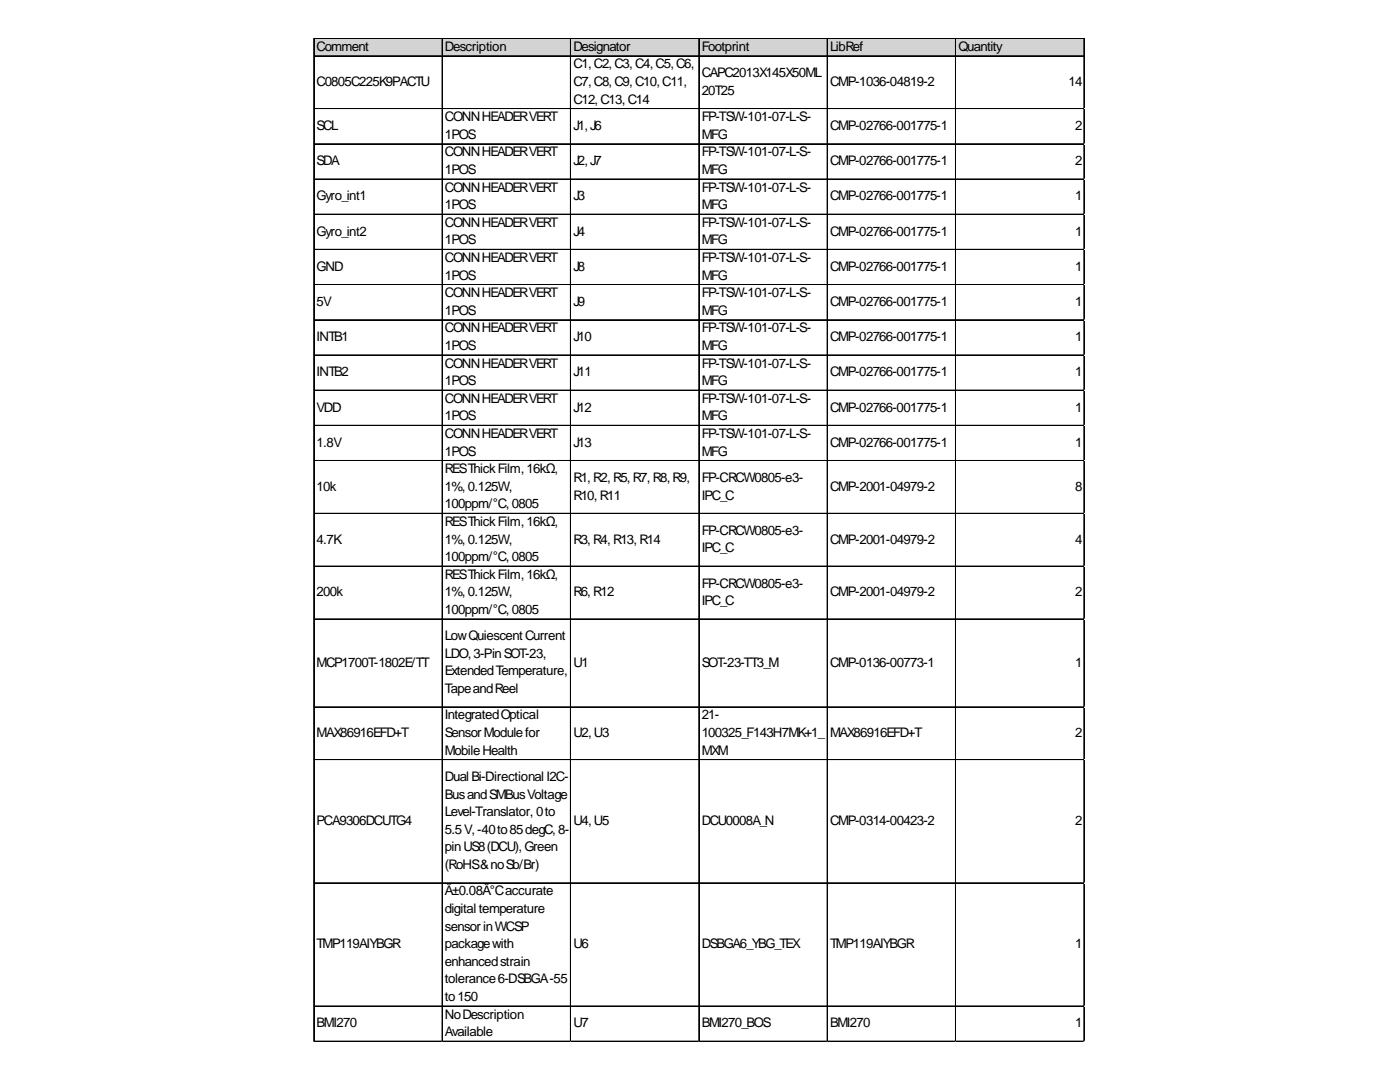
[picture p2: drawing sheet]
<svg xmlns="http://www.w3.org/2000/svg" width="279mm" height="216mm" viewBox="0 0 279 216" stroke-linecap="round" stroke-linejoin="round" font-family="sans-serif">
<defs><g id="words">
<g font-size="2.6">
<text x="63.2" y="10.1">Comment</text>
<text x="88.8" y="10.1">Description</text>
<text x="114.4" y="10.1">Designator</text>
<text x="140" y="10.1">Footprint</text>
<text x="165.7" y="10.1">LibRef</text>
<text x="191.3" y="10.1">Quantity</text>
<text x="63.2" y="17.2">C0805C225K9PACTU</text>
<text x="114.4" y="13.7">C1,C2,C3,C4,C5,C6,</text>
<text x="114.4" y="17.2">C7,C8,C9,C10,C11,</text>
<text x="140" y="15.4">CAPC2013X145X50ML</text>
<text x="165.7" y="17.2">CMP-1036-04819-2</text>
<text x="213.2" y="17.2">14</text>
<text x="114.4" y="20.7">C12,C13,C14</text>
<text x="140" y="18.9">20T25</text>
<text x="63.2" y="25.9">SCL</text>
<text x="88.8" y="24.2">CONNHEADERVERT</text>
<text x="88.8" y="27.7">1POS</text>
<text x="114.4" y="25.9">J1,J6</text>
<text x="140" y="24.2">FP-TSW-101-07-L-S-</text>
<text x="140" y="27.7">MFG</text>
<text x="165.7" y="25.9">CMP-02766-001775-1</text>
<text x="214.5" y="25.9">2</text>
<text x="63.2" y="33">SDA</text>
<text x="88.8" y="31.2">CONNHEADERVERT</text>
<text x="88.8" y="34.7">1POS</text>
<text x="114.4" y="33">J2,J7</text>
<text x="140" y="31.2">FP-TSW-101-07-L-S-</text>
<text x="140" y="34.7">MFG</text>
<text x="165.7" y="33">CMP-02766-001775-1</text>
<text x="214.5" y="33">2</text>
<text x="63.2" y="40">Gyro_int1</text>
<text x="88.8" y="38.2">CONNHEADERVERT</text>
<text x="88.8" y="41.7">1POS</text>
<text x="114.4" y="40">J3</text>
<text x="140" y="38.2">FP-TSW-101-07-L-S-</text>
<text x="140" y="41.7">MFG</text>
<text x="165.7" y="40">CMP-02766-001775-1</text>
<text x="214.5" y="40">1</text>
<text x="63.2" y="47">Gyro_int2</text>
<text x="88.8" y="45.3">CONNHEADERVERT</text>
<text x="114.4" y="47">J4</text>
<text x="140" y="45.3">FP-TSW-101-07-L-S-</text>
<text x="165.7" y="47">CMP-02766-001775-1</text>
<text x="214.5" y="47">1</text>
<text x="88.8" y="48.8">1POS</text>
<text x="88.8" y="52.3">CONNHEADERVERT</text>
<text x="140" y="48.8">MFG</text>
<text x="140" y="52.3">FP-TSW-101-07-L-S-</text>
<text x="63.2" y="54">GND</text>
<text x="88.8" y="55.8">1POS</text>
<text x="88.8" y="59.3">CONNHEADERVERT</text>
<text x="114.4" y="54">J8</text>
<text x="140" y="55.8">MFG</text>
<text x="140" y="59.3">FP-TSW-101-07-L-S-</text>
<text x="165.7" y="54">CMP-02766-001775-1</text>
<text x="214.5" y="54">1</text>
<text x="63.2" y="61.1">5V</text>
<text x="88.8" y="62.8">1POS</text>
<text x="114.4" y="61.1">J9</text>
<text x="140" y="62.8">MFG</text>
<text x="165.7" y="61.1">CMP-02766-001775-1</text>
<text x="214.5" y="61.1">1</text>
<text x="63.2" y="68.1">INTB1</text>
<text x="88.8" y="66.3">CONNHEADERVERT</text>
<text x="88.8" y="69.8">1POS</text>
<text x="114.4" y="68.1">J10</text>
<text x="140" y="66.3">FP-TSW-101-07-L-S-</text>
<text x="140" y="69.8">MFG</text>
<text x="165.7" y="68.1">CMP-02766-001775-1</text>
<text x="214.5" y="68.1">1</text>
<text x="63.2" y="75.1">INTB2</text>
<text x="88.8" y="73.3">CONNHEADERVERT</text>
<text x="88.8" y="76.9">1POS</text>
<text x="114.4" y="75.1">J11</text>
<text x="140" y="73.3">FP-TSW-101-07-L-S-</text>
<text x="140" y="76.9">MFG</text>
<text x="165.7" y="75.1">CMP-02766-001775-1</text>
<text x="214.5" y="75.1">1</text>
<text x="63.2" y="82.1">VDD</text>
<text x="88.8" y="80.4">CONNHEADERVERT</text>
<text x="88.8" y="83.9">1POS</text>
<text x="114.4" y="82.1">J12</text>
<text x="140" y="80.4">FP-TSW-101-07-L-S-</text>
<text x="140" y="83.9">MFG</text>
<text x="165.7" y="82.1">CMP-02766-001775-1</text>
<text x="214.5" y="82.1">1</text>
<text x="63.2" y="89.1">1.8V</text>
<text x="88.8" y="87.4">CONNHEADERVERT</text>
<text x="114.4" y="89.1">J13</text>
<text x="140" y="87.4">FP-TSW-101-07-L-S-</text>
<text x="165.7" y="89.1">CMP-02766-001775-1</text>
<text x="214.5" y="89.1">1</text>
<text x="88.8" y="90.9">1POS</text>
<text x="88.8" y="94.4">RESThickFilm,16kΩ,</text>
<text x="140" y="90.9">MFG</text>
<text x="63.2" y="97.9">10k</text>
<text x="88.8" y="97.9">1%,0.125W,</text>
<text x="88.8" y="101.4">100ppm/°C,0805</text>
<text x="114.4" y="96.2">R1,R2,R5,R7,R8,R9,</text>
<text x="114.4" y="99.7">R10,R11</text>
<text x="140" y="96.2">FP-CRCW0805-e3-</text>
<text x="140" y="99.7">IPC_C</text>
<text x="165.7" y="97.9">CMP-2001-04979-2</text>
<text x="214.5" y="97.9">8</text>
<text x="88.8" y="104.9">RESThickFilm,16kΩ,</text>
<text x="140" y="106.7">FP-CRCW0805-e3-</text>
<text x="63.2" y="108.5">4.7K</text>
<text x="88.8" y="108.5">1%,0.125W,</text>
<text x="88.8" y="112">100ppm/°C,0805</text>
<text x="114.4" y="108.5">R3,R4,R13,R14</text>
<text x="140" y="110.2">IPC_C</text>
<text x="165.7" y="108.5">CMP-2001-04979-2</text>
<text x="214.5" y="108.5">4</text>
<text x="63.2" y="119">200k</text>
<text x="88.8" y="115.5">RESThickFilm,16kΩ,</text>
<text x="88.8" y="119">1%,0.125W,</text>
<text x="114.4" y="119">R6,R12</text>
<text x="140" y="117.2">FP-CRCW0805-e3-</text>
<text x="165.7" y="119">CMP-2001-04979-2</text>
<text x="214.5" y="119">2</text>
<text x="88.8" y="122.5">100ppm/°C,0805</text>
<text x="140" y="120.7">IPC_C</text>
<text x="88.8" y="127.8">LowQuiescentCurrent</text>
<text x="88.8" y="131.3">LDO,3-PinSOT-23,</text>
<text x="63.2" y="133">MCP1700T-1802E/TT</text>
<text x="88.8" y="134.8">ExtendedTemperature,</text>
<text x="114.4" y="133">U1</text>
<text x="140" y="133">SOT-23-TT3_M</text>
<text x="165.7" y="133">CMP-0136-00773-1</text>
<text x="214.5" y="133">1</text>
<text x="88.8" y="138.3">TapeandReel</text>
<text x="88.8" y="143.6">IntegratedOptical</text>
<text x="140" y="143.6">21-</text>
<text x="63.2" y="147.1">MAX86916EFD+T</text>
<text x="88.8" y="147.1">SensorModulefor</text>
<text x="114.4" y="147.1">U2,U3</text>
<text x="140" y="147.1">100325_F143H7MK+1_</text>
<text x="165.7" y="147.1">MAX86916EFD+T</text>
<text x="214.5" y="147.1">2</text>
<text x="88.8" y="150.6">MobileHealth</text>
<text x="88.8" y="155.9">DualBi-DirectionalI2C-</text>
<text x="140" y="150.6">MXM</text>
<text x="88.8" y="159.4">BusandSMBusVoltage</text>
<text x="63.2" y="164.6">PCA9306DCUTG4</text>
<text x="88.8" y="162.9">Level-Translator, 0to</text>
<text x="88.8" y="166.4">5.5V,-40to85degC,8-</text>
<text x="114.4" y="164.6">U4,U5</text>
<text x="140" y="164.6">DCU0008A_N</text>
<text x="165.7" y="164.6">CMP-0314-00423-2</text>
<text x="214.5" y="164.6">2</text>
<text x="88.8" y="169.9">pinUS8(DCU),Green</text>
<text x="88.8" y="173.4">(RoHS&amp;noSb/Br)</text>
<text x="88.8" y="178.7">Â±0.08Â°Caccurate</text>
<text x="88.8" y="182.2">digitaltemperature</text>
<text x="88.8" y="185.7">sensorinWCSP</text>
<text x="63.2" y="189.2">TMP119AIYBGR</text>
<text x="88.8" y="189.2">packagewith</text>
<text x="114.4" y="189.2">U6</text>
<text x="140" y="189.2">DSBGA6_YBG_TEX</text>
<text x="165.7" y="189.2">TMP119AIYBGR</text>
<text x="214.5" y="189.2">1</text>
<text x="88.8" y="192.7">enhancedstrain</text>
<text x="88.8" y="196.2">tolerance6-DSBGA-55</text>
<text x="88.8" y="199.7">to150</text>
<text x="88.8" y="203.3">NoDescription</text>
<text x="63.2" y="205">BMI270</text>
<text x="88.8" y="206.8">Available</text>
<text x="114.4" y="205">U7</text>
<text x="140" y="205">BMI270_BOS</text>
<text x="165.7" y="205">BMI270</text>
<text x="214.5" y="205">1</text>
</g>
</g></defs>
<path d="M62.7 7.7h153.8v3.6h-153.8z" fill="#d3d3d3"/>
<g fill="none" stroke="#000" stroke-width=".2">
<path d="M62.6 7.6v200.3M62.7 7.6v200.3M62.7 7.6h153.7M62.7 7.7h153.7M62.7 11.1h153.7M62.7 11.2h153.7M88.2 7.8v200.1M88.3 7.8v200.1M113.8 7.8v200.1M113.9 7.8v200.1M139.5 7.8v200.1M165.1 7.8v200.1"/>
<path d="M190.7 7.8v200.1M190.8 7.8v200.1M216.3 7.8v200.1M216.4 7.8v200.1M62.7 21.7h153.7M62.7 28.7h153.7M62.7 28.8h153.7M62.7 35.7h153.7M62.7 35.8h153.7M62.7 42.7h153.7M62.7 42.8h153.7M62.7 49.7h153.7"/>
<path d="M62.7 49.8h153.7M62.7 56.8h153.7M62.7 63.8h153.7M62.7 63.9h153.7M62.7 70.8h153.7M62.7 70.9h153.7M62.7 77.8h153.7M62.7 77.9h153.7M62.7 84.9h153.7M62.7 91.9h153.7M62.7 92h153.7M62.7 102.4h153.7"/>
<path d="M62.7 102.5h153.7M62.7 112.9h153.7M62.7 113h153.7M62.7 123.5h153.7M62.7 123.6h153.7M62.7 141h153.7M62.7 141.1h153.7M62.7 151.6h153.7M62.7 176.1h153.7M62.7 176.2h153.7M62.7 200.7h153.7M62.7 200.8h153.7"/>
<path d="M62.7 207.7h153.7M62.7 207.8h153.7"/>
</g>
<path d="M62.6 207.9h.1" fill="none" stroke="#e0e0e0" stroke-width=".2"/>
<path d="M62.6 207.9h.1z" fill="#e0e0e0"/>
<path d="M88.2 207.9h.1" fill="none" stroke="#e0e0e0" stroke-width=".2"/>
<path d="M88.2 207.9h.2z" fill="#e0e0e0"/>
<path d="M113.8 207.9h.1" fill="none" stroke="#e0e0e0" stroke-width=".2"/>
<path d="M113.8 207.9h.2z" fill="#e0e0e0"/>
<path d="M139.5 207.9h.1" fill="none" stroke="#e0e0e0" stroke-width=".2"/>
<path d="M139.5 207.9h.1z" fill="#e0e0e0"/>
<path d="M165.1 207.9h.1" fill="none" stroke="#e0e0e0" stroke-width=".2"/>
<path d="M165.1 207.9h.1z" fill="#e0e0e0"/>
<path d="M190.7 207.9h.1" fill="none" stroke="#e0e0e0" stroke-width=".2"/>
<path d="M190.7 207.9h.1z" fill="#e0e0e0"/>
<path d="M216.3 207.9h.1" fill="none" stroke="#e0e0e0" stroke-width=".2"/>
<path d="M216.3 207.9h.2z" fill="#e0e0e0"/>
<path d="M216.4 21.7h.1" fill="none" stroke="#e0e0e0" stroke-width=".2"/>
<path d="M216.4 21.7l.1 .1z" fill="#e0e0e0"/>
<path d="M216.4 28.7h.1" fill="none" stroke="#e0e0e0" stroke-width=".2"/>
<path d="M216.4 28.7l.1 .1z" fill="#e0e0e0"/>
<path d="M216.4 35.7h.1" fill="none" stroke="#e0e0e0" stroke-width=".2"/>
<path d="M216.4 35.7l.1 .2z" fill="#e0e0e0"/>
<path d="M216.4 42.7h.1" fill="none" stroke="#e0e0e0" stroke-width=".2"/>
<path d="M216.4 42.7l.1 .2z" fill="#e0e0e0"/>
<path d="M216.4 49.7h.1" fill="none" stroke="#e0e0e0" stroke-width=".2"/>
<path d="M216.4 49.7l.1 .2z" fill="#e0e0e0"/>
<path d="M216.4 56.8h.1" fill="none" stroke="#e0e0e0" stroke-width=".2"/>
<path d="M216.4 56.8l.1 .1z" fill="#e0e0e0"/>
<path d="M216.4 63.8h.1" fill="none" stroke="#e0e0e0" stroke-width=".2"/>
<path d="M216.4 63.8l.1 .1z" fill="#e0e0e0"/>
<path d="M216.4 70.8h.1" fill="none" stroke="#e0e0e0" stroke-width=".2"/>
<path d="M216.4 70.8l.1 .2z" fill="#e0e0e0"/>
<path d="M216.4 77.8h.1" fill="none" stroke="#e0e0e0" stroke-width=".2"/>
<path d="M216.4 77.8l.1 .2z" fill="#e0e0e0"/>
<path d="M216.4 84.9h.1" fill="none" stroke="#e0e0e0" stroke-width=".2"/>
<path d="M216.4 84.9l.1 .1z" fill="#e0e0e0"/>
<path d="M216.4 91.9h.1" fill="none" stroke="#e0e0e0" stroke-width=".2"/>
<path d="M216.4 91.9l.1 .1z" fill="#e0e0e0"/>
<path d="M216.4 102.4h.1" fill="none" stroke="#e0e0e0" stroke-width=".2"/>
<path d="M216.4 102.4l.1 .2z" fill="#e0e0e0"/>
<path d="M216.4 112.9h.1" fill="none" stroke="#e0e0e0" stroke-width=".2"/>
<path d="M216.4 112.9l.1 .2z" fill="#e0e0e0"/>
<path d="M216.4 123.5h.1" fill="none" stroke="#e0e0e0" stroke-width=".2"/>
<path d="M216.4 123.5l.1 .1z" fill="#e0e0e0"/>
<path d="M216.4 141h.1" fill="none" stroke="#e0e0e0" stroke-width=".2"/>
<path d="M216.4 141l.1 .2z" fill="#e0e0e0"/>
<path d="M216.4 151.6h.1" fill="none" stroke="#e0e0e0" stroke-width=".2"/>
<path d="M216.4 151.6l.1 .1z" fill="#e0e0e0"/>
<path d="M216.4 176.1h.1" fill="none" stroke="#e0e0e0" stroke-width=".2"/>
<path d="M216.4 176.1l.1 .2z" fill="#e0e0e0"/>
<path d="M216.4 200.7h.1" fill="none" stroke="#e0e0e0" stroke-width=".2"/>
<path d="M216.4 200.7l.1 .2z" fill="#e0e0e0"/>
<path d="M216.4 207.7h.1" fill="none" stroke="#e0e0e0" stroke-width=".2"/>
<path d="M216.4 207.7l.1 .2z" fill="#e0e0e0"/>
<use href="#words"/>
</svg>
